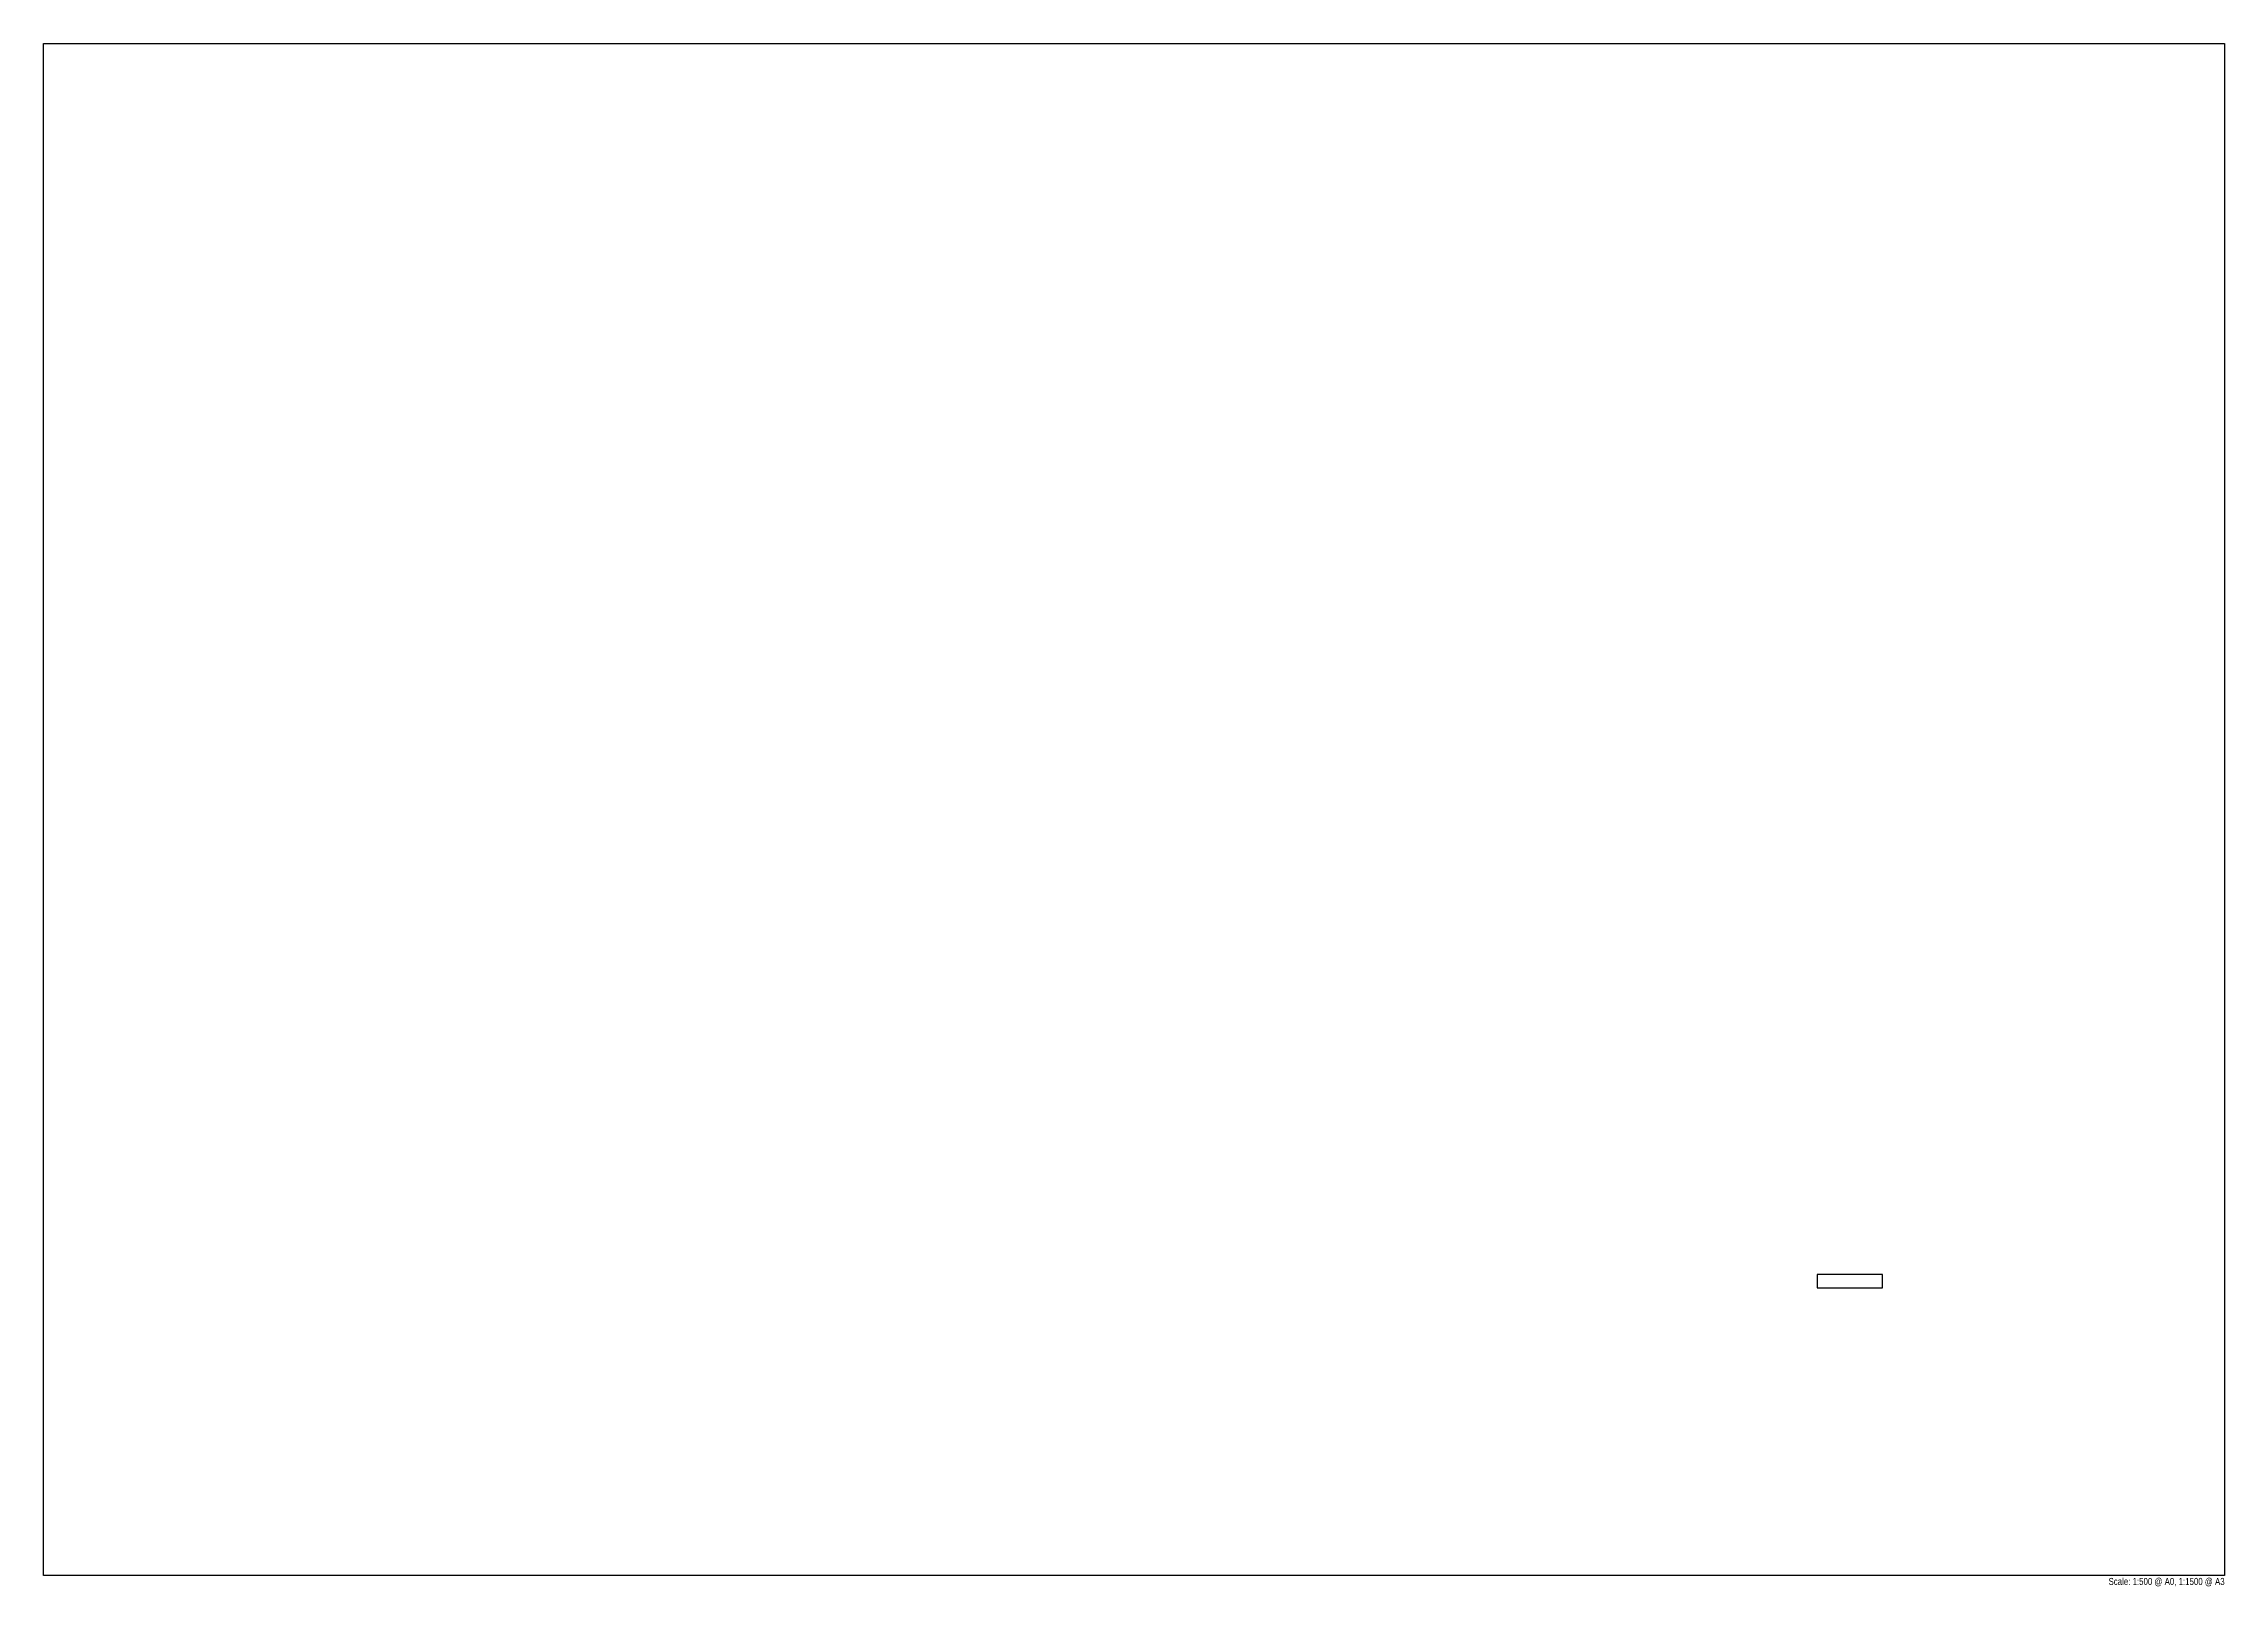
# Paper-space layout 'Layout1' of a CAD drawing. Header units: millimetres. Extents: x 3642 to 4262, y -882 to -444.
import ezdxf

# ---------------------------------------------------------------- set-up
doc = ezdxf.new("R2010")
doc.units = ezdxf.units.MM
doc.header["$LTSCALE"] = 10
doc.header["$MEASUREMENT"] = 0
doc.styles.add('Template$0$Style-Arial', font='arial.ttf', dxfattribs={"width": 0.8})

psp = doc.layouts.get("Layout1")

# ---------------------------------------------------------------- linework, layer by layer
for points in [[(3641.93, -879.29), (3641.93, -444.11), (4261.65, -444.11), (4261.65, -879.29)], [(4145.96, -797.53), (4164.49, -797.53), (4164.49, -793.8), (4145.96, -793.8)]]:
    psp.add_lwpolyline(points, close=True)

# ---------------------------------------------------------------- texts
at = {"layer": 'Defpoints', "insert": (4228.73, -879.95), "char_height": 2, "width": 46.195, "attachment_point": 1, "style": 'Template$0$Style-Arial'}
psp.add_mtext('Scale: 1:500 @ A0, 1:1500 @ A3', dxfattribs=at)

# ---------------------------------------------------------------- viewports
at = {"layer": '0'}
vp = psp.add_viewport(center=(3951.79, -661.7), size=(619.72, 435.1886), view_center_point=(834224.19, 817939.58), view_height=435.1886, dxfattribs=at)
vp.frozen_layers = ['Defpoints']

doc.saveas('drawing.dxf')
